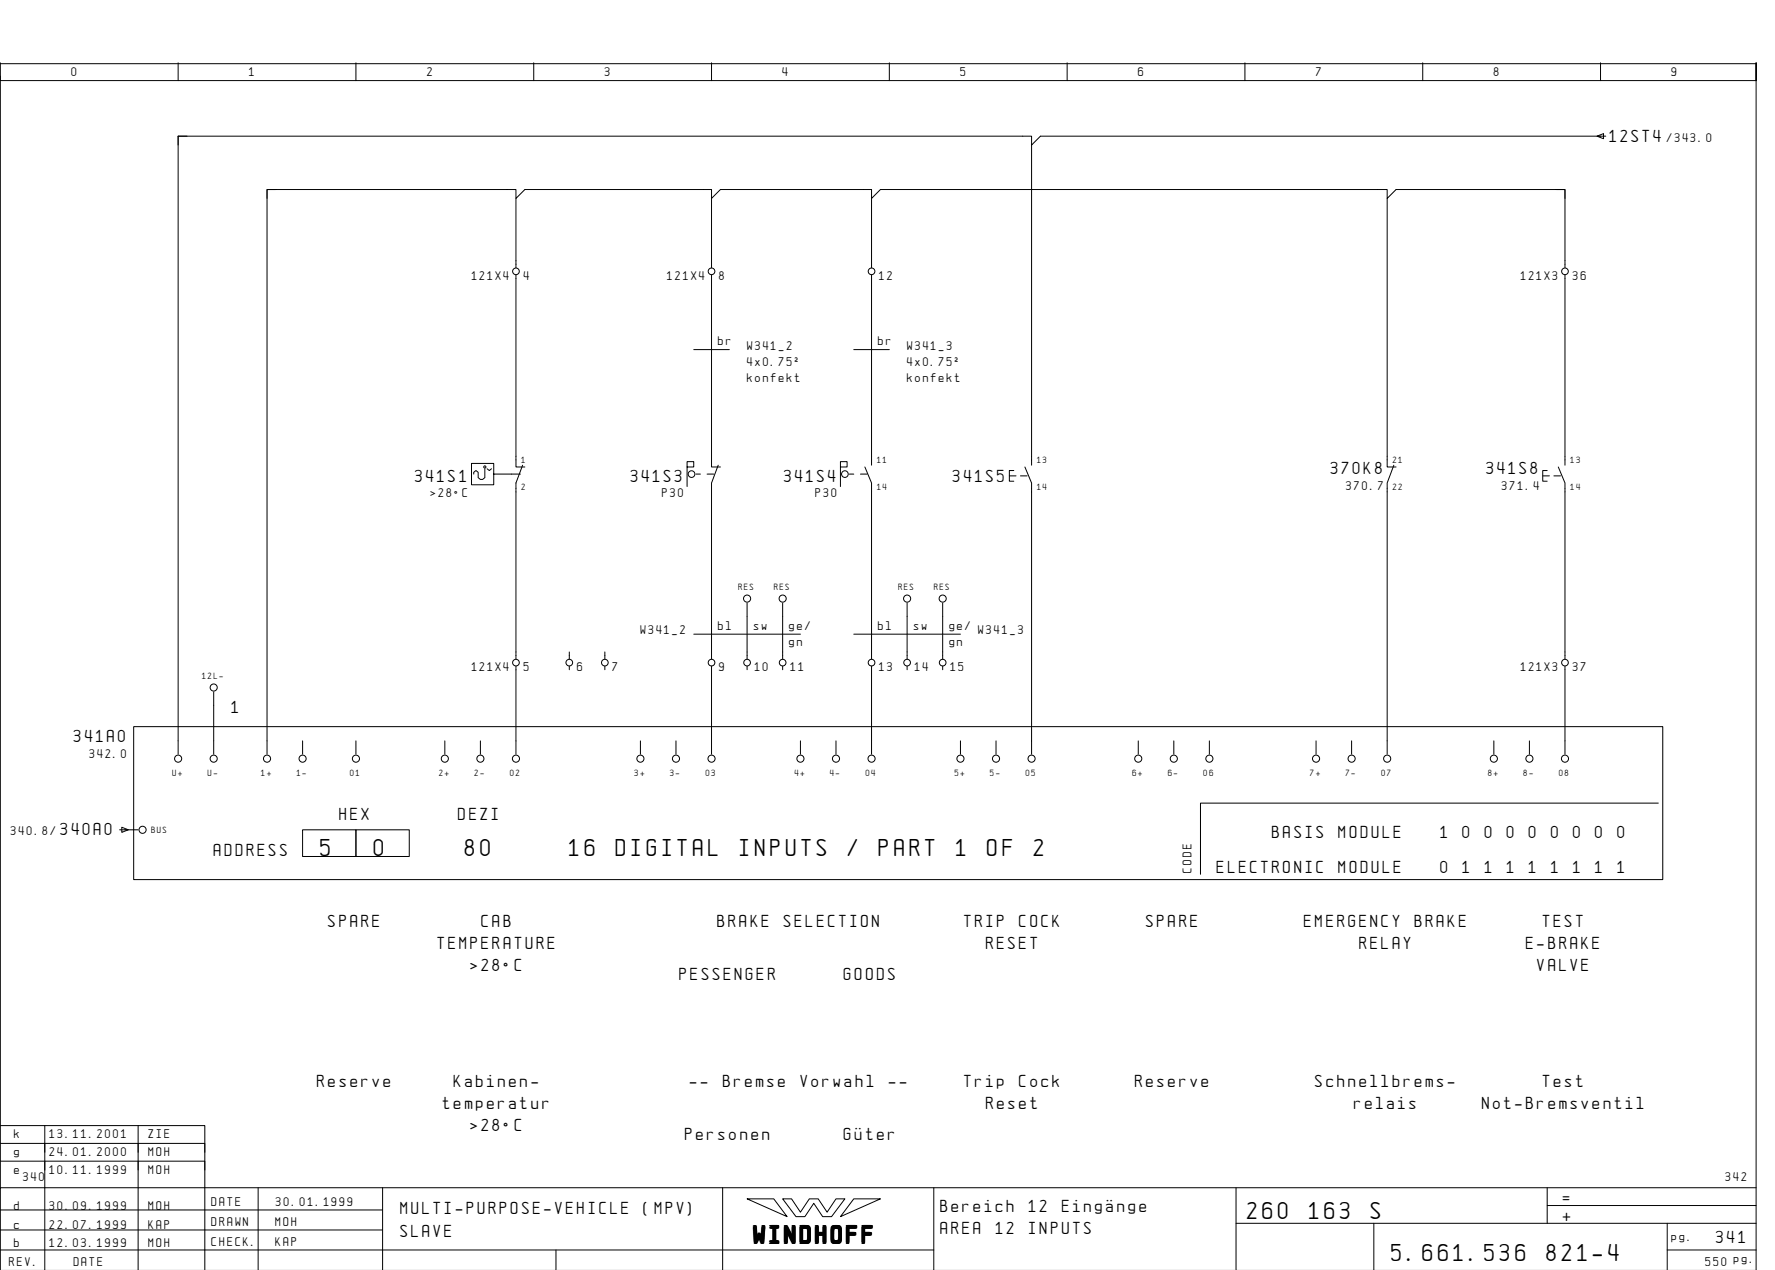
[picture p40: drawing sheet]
<svg xmlns="http://www.w3.org/2000/svg" width="399mm" height="286mm" viewBox="0 0 399 286" stroke-linecap="round" stroke-linejoin="round" font-family="sans-serif">
<defs><g id="words">
<g font-size="4.4">
<text x="72.1" y="192.4">5</text>
<text x="84.1" y="192.4">0</text>
<text x="104.6" y="192.4">80</text>
<text x="128.1" y="192.4">16</text>
<text x="138.5" y="192.4">DIGITAL</text>
<text x="166.4" y="192.4">INPUTS</text>
<text x="190.8" y="192.4">/</text>
<text x="197.7" y="192.4">PART</text>
<text x="215.1" y="192.4">1</text>
<text x="222.1" y="192.4">OF</text>
<text x="232.6" y="192.4">2</text>
<text x="280.6" y="274.1">260</text>
<text x="294.5" y="274.1">163</text>
<text x="308.4" y="274.1">S</text>
<text x="169.5" y="279.3">WINDHOFF</text>
<text x="313.1" y="283.6">5.661.536</text>
<text x="347.9" y="283.6">821-4</text>
</g>
<g font-size="3.1">
<text x="362.1" y="31.9">12ST4</text>
<text x="299.4" y="106.6">370K8</text>
<text x="334.4" y="106.6">341S8</text>
<text x="93.4" y="108.4">341S1</text>
<text x="141.9" y="108.4">341S3</text>
<text x="176.4" y="108.4">341S4</text>
<text x="214.4" y="108.4">341S5</text>
<text x="52.1" y="160.4">1</text>
<text x="16.6" y="166.9">341A0</text>
<text x="76.3" y="184.4">HEX</text>
<text x="103.1" y="184.4">DEZI</text>
<text x="13.6" y="187.9">340A0</text>
<text x="286.2" y="188.4">BASIS</text>
<text x="301.2" y="188.4">MODULE</text>
<text x="324.1" y="188.4">1</text>
<text x="329.1" y="188.4">0</text>
<text x="334" y="188.4">0</text>
<text x="339" y="188.4">0</text>
<text x="344" y="188.4">0</text>
<text x="349" y="188.4">0</text>
<text x="353.9" y="188.4">0</text>
<text x="358.9" y="188.4">0</text>
<text x="363.9" y="188.4">0</text>
<text x="48.1" y="192.4">ADDRESS</text>
<text x="273.8" y="196.4">ELECTRONIC</text>
<text x="301.2" y="196.4">MODULE</text>
<text x="324.1" y="196.4">0</text>
<text x="329.1" y="196.4">1</text>
<text x="334" y="196.4">1</text>
<text x="339" y="196.4">1</text>
<text x="344" y="196.4">1</text>
<text x="349" y="196.4">1</text>
<text x="353.9" y="196.4">1</text>
<text x="358.9" y="196.4">1</text>
<text x="363.9" y="196.4">1</text>
<text x="73.9" y="208.4">SPARE</text>
<text x="108.3" y="208.4">CAB</text>
<text x="161.4" y="208.4">BRAKE</text>
<text x="176.3" y="208.4">SELECTION</text>
<text x="216.9" y="208.4">TRIP</text>
<text x="229.3" y="208.4">COCK</text>
<text x="257.9" y="208.4">SPARE</text>
<text x="293.4" y="208.4">EMERGENCY</text>
<text x="318.3" y="208.4">BRAKE</text>
<text x="347.1" y="208.4">TEST</text>
<text x="98.4" y="213.4">TEMPERATURE</text>
<text x="221.9" y="213.4">RESET</text>
<text x="305.9" y="213.4">RELAY</text>
<text x="343.4" y="213.4">E-BRAKE</text>
<text x="105.9" y="218.4">&gt;28¯C</text>
<text x="152.9" y="220.4">PESSENGER</text>
<text x="189.9" y="220.4">GOODS</text>
<text x="345.9" y="218.4">VALVE</text>
<text x="71.4" y="244.4">Reserve</text>
<text x="102.1" y="244.4">Kabinen-</text>
<text x="155.2" y="244.4">--</text>
<text x="162.7" y="244.4">Bremse</text>
<text x="180.1" y="244.4">Vorwahl</text>
<text x="200" y="244.4">--</text>
<text x="216.9" y="244.4">Trip</text>
<text x="229.3" y="244.4">Cock</text>
<text x="255.4" y="244.4">Reserve</text>
<text x="295.9" y="244.4">Schnellbrems-</text>
<text x="347.1" y="244.4">Test</text>
<text x="99.6" y="249.4">temperatur</text>
<text x="221.9" y="249.4">Reset</text>
<text x="304.6" y="249.4">relais</text>
<text x="333.4" y="249.4">Not-Bremsventil</text>
<text x="105.9" y="254.4">&gt;28¯C</text>
<text x="154.1" y="256.4">Personen</text>
<text x="189.9" y="256.4">GÅter</text>
<text x="90.1" y="273.1">MULTI-PURPOSE-VEHICLE</text>
<text x="144.8" y="273.1">(MPV)</text>
<text x="211.6" y="272.6">Bereich</text>
<text x="231.5" y="272.6">12</text>
<text x="238.9" y="272.6">EingÑnge</text>
<text x="351.6" y="270.6">=</text>
<text x="351.6" y="274.6">+</text>
<text x="90.1" y="278.1">SLAVE</text>
<text x="211.6" y="277.6">AREA</text>
<text x="224" y="277.6">12</text>
<text x="231.5" y="277.6">INPUTS</text>
<text x="386.1" y="279.6">341</text>
</g>
<g font-size="2.3">
<text x="16.1" y="17.1">0</text>
<text x="56.1" y="17.1">1</text>
<text x="96.1" y="17.1">2</text>
<text x="136.1" y="17.1">3</text>
<text x="176.1" y="17.1">4</text>
<text x="216.1" y="17.1">5</text>
<text x="256.1" y="17.1">6</text>
<text x="296.1" y="17.1">7</text>
<text x="336.1" y="17.1">8</text>
<text x="376.1" y="17.1">9</text>
<text x="375" y="31.9">/343.0</text>
<text x="106.1" y="62.9">121X4</text>
<text x="117.8" y="62.9">4</text>
<text x="150.1" y="62.9">121X4</text>
<text x="161.8" y="62.9">8</text>
<text x="197.8" y="62.9">12</text>
<text x="342.1" y="62.9">121X3</text>
<text x="353.8" y="62.9">36</text>
<text x="161.6" y="77.6">br</text>
<text x="197.6" y="77.6">br</text>
<text x="168.1" y="78.6">W341_2</text>
<text x="168.1" y="82.2">4x0.75˝</text>
<text x="204.1" y="78.6">W341_3</text>
<text x="204.1" y="82.2">4x0.75˝</text>
<text x="168.1" y="85.8">konfekt</text>
<text x="204.1" y="85.8">konfekt</text>
<text x="96.9" y="111.9">&gt;28¯C</text>
<text x="149" y="111.9">P30</text>
<text x="183.5" y="111.9">P30</text>
<text x="302.9" y="110.1">370.7</text>
<text x="337.9" y="110.1">371.4</text>
<text x="144.1" y="142.6">W341_2</text>
<text x="161.6" y="141.6">bl</text>
<text x="169.6" y="141.6">sw</text>
<text x="177.6" y="141.6">ge/</text>
<text x="197.6" y="141.6">bl</text>
<text x="205.6" y="141.6">sw</text>
<text x="213.6" y="141.6">ge/</text>
<text x="220.1" y="142.6">W341_3</text>
<text x="177.6" y="145.2">gn</text>
<text x="213.6" y="145.2">gn</text>
<text x="106.1" y="150.9">121X4</text>
<text x="117.8" y="150.9">5</text>
<text x="129.8" y="150.9">6</text>
<text x="137.8" y="150.9">7</text>
<text x="161.8" y="150.9">9</text>
<text x="169.8" y="150.9">10</text>
<text x="177.8" y="150.9">11</text>
<text x="197.8" y="150.9">13</text>
<text x="205.8" y="150.9">14</text>
<text x="213.8" y="150.9">15</text>
<text x="342.1" y="150.9">121X3</text>
<text x="353.8" y="150.9">37</text>
<text x="20.1" y="170.4">342.0</text>
<text x="2.4" y="187.9">340.8/</text>
<text x="268.1" y="196.4" transform="rotate(-90 268.1 196.4)">CODE</text>
<text x="3.2" y="256">k</text>
<text x="11.1" y="256">13.11.2001</text>
<text x="33.4" y="256">ZIE</text>
<text x="3.2" y="260">g</text>
<text x="11.1" y="260">24.01.2000</text>
<text x="33.4" y="260">MOH</text>
<text x="3.2" y="264">e</text>
<text x="5.2" y="265.6">340</text>
<text x="11.1" y="264">10.11.1999</text>
<text x="33.4" y="264">MOH</text>
<text x="388.2" y="265.6">342</text>
<text x="3.2" y="272">d</text>
<text x="11.1" y="272">30.09.1999</text>
<text x="33.4" y="272">MOH</text>
<text x="47.6" y="271.1">DATE</text>
<text x="47.6" y="275.6">DRAWN</text>
<text x="62" y="275.6">MOH</text>
<text x="62.1" y="271.1">30.01.1999</text>
<text x="3.2" y="276.4">c</text>
<text x="3.2" y="280.4">b</text>
<text x="11.1" y="276.4">22.07.1999</text>
<text x="11.1" y="280.4">12.03.1999</text>
<text x="33.4" y="276.4">KAP</text>
<text x="33.4" y="280.4">MOH</text>
<text x="47.6" y="280.1">CHECK.</text>
<text x="62" y="280.1">KAP</text>
<text x="376.1" y="279.1">pg.</text>
<text x="2.1" y="284.6">REV.</text>
<text x="16.6" y="284.6">DATE</text>
<text x="383.7" y="284.6">550 pg.</text>
</g>
<g font-size="1.6">
<text x="117.4" y="104.1">1</text>
<text x="197.4" y="104.1">11</text>
<text x="233.4" y="104.1">13</text>
<text x="313.4" y="104.1">21</text>
<text x="353.4" y="104.1">13</text>
<text x="117.4" y="110.1">2</text>
<text x="197.4" y="110.1">14</text>
<text x="233.4" y="110.1">14</text>
<text x="313.4" y="110.1">22</text>
<text x="353.4" y="110.1">14</text>
<text x="166.1" y="132.6">RES</text>
<text x="174.1" y="132.6">RES</text>
<text x="202.1" y="132.6">RES</text>
<text x="210.1" y="132.6">RES</text>
<text x="45.5" y="152.6">12L-</text>
<text x="38.8" y="174.6">U+</text>
<text x="46.8" y="174.6">U-</text>
<text x="58.8" y="174.6">1+</text>
<text x="66.8" y="174.6">1-</text>
<text x="78.8" y="174.6">01</text>
<text x="98.8" y="174.6">2+</text>
<text x="106.8" y="174.6">2-</text>
<text x="114.8" y="174.6">02</text>
<text x="142.8" y="174.6">3+</text>
<text x="150.8" y="174.6">3-</text>
<text x="158.8" y="174.6">03</text>
<text x="178.8" y="174.6">4+</text>
<text x="186.8" y="174.6">4-</text>
<text x="194.8" y="174.6">04</text>
<text x="214.8" y="174.6">5+</text>
<text x="222.8" y="174.6">5-</text>
<text x="230.8" y="174.6">05</text>
<text x="254.8" y="174.6">6+</text>
<text x="262.8" y="174.6">6-</text>
<text x="270.8" y="174.6">06</text>
<text x="294.8" y="174.6">7+</text>
<text x="302.8" y="174.6">7-</text>
<text x="310.8" y="174.6">07</text>
<text x="334.8" y="174.6">8+</text>
<text x="342.8" y="174.6">8-</text>
<text x="350.8" y="174.6">08</text>
<text x="34.1" y="187.3">BUS</text>
</g>
</g></defs>
<g fill="none" stroke="#000" stroke-width=".22">
<path d="M.1 14.1v4h395v-4v271.6M.1 17.1v250M.1 14.3h395M40.1 14.1v4M80.1 14.1v4M120.1 14.1v4M160.1 14.1v4M200.1 14.1v4M240.1 14.1v4M280.1 14.1v4M320.1 14.1v4M360.1 14.1v4"/>
<path d="M42.1 30.6h-2v2M232.1 32.6v72M359.3 30.6l1.4-.6v1.2zM361.3 30.6h-127.2l-2 2v-2h-192v139M62.1 42.6h-2v2M116.1 44.6v15.6M160.1 44.6v15.6M196.1 44.6v15.6M312.1 44.6v60.4h2M350.1 42.6h2v2M116.1 61.8v43.2h2M156.1 78.6h8"/>
<path d="M160.1 61.8v43.2h2M192.1 78.6h8M196.1 61.8v42.8M352.1 60.2v-17.6h-38l-2 2v-2h-114l-2 2v-2h-34l-2 2v-2h-42l-2 2v-2h-56v127M352.1 61.8v42.8M109.1 105.4v2l-.5 .4h-.5l-.5-.4v-1.2l-.5-.4-.5 .4v.4M109.6 105.4l.5 .4 .5-.4M117.1 106.6h-6v-2.4h-5v4.8h5v-2.4M117.6 104.6l-1.5 4v39.6M154.6 105h1.5v-1.2h-1.5v5.6M156.6 106.6h1M159.1 106.6h1.5"/>
<path d="M161.6 104.6l-1.5 4v39.6M189.1 105h1.5v-1.2h-1.5v5.6M191.1 106.6h1M193.6 106.6h1.5M194.6 105l1.5 3.6v39.6M227.1 107h1.5M228.1 105.8h-1v2.4h1M229.6 107h1.5M230.6 105l1.5 3.6v61M313.6 104.6l-1.5 4v61M347.1 107h1.5M348.1 105.8h-1v2.4h1"/>
<path d="M349.6 107h1.5M350.6 105l1.5 3.6v39.6M168.1 135.6v12.6M176.1 135.6v12.6M204.1 135.6v12.6M212.1 135.6v12.6M48.1 155.6v14M116.1 149.8v19.8M128.1 146.6v1.6M128.1 149.8v.8M136.1 146.6v1.6M136.1 149.8v.8"/>
<path d="M156.1 142.6h24M160.1 149.8v19.8M168.1 149.8v.8M176.1 149.8v.8M192.1 142.6h24M196.1 149.8v19.8M204.1 149.8v.8M212.1 149.8v.8M352.1 149.8v19.8M30.1 163.4h344v34.4h-344zM68.1 166.6v3M80.1 166.6v3"/>
<path d="M100.1 166.6v3M108.1 166.6v3M144.1 166.6v3M152.1 166.6v3M180.1 166.6v3M188.1 166.6v3M216.1 166.6v3M224.1 166.6v3M256.1 166.6v3M264.1 166.6v3M272.1 166.6v3M296.1 166.6v3"/>
<path d="M304.1 166.6v3M336.1 166.6v3M344.1 166.6v3M26.9 186.6h4.2M27.4 186l1.5 .6-1.5 .6zM68.1 186.6h12v6h-12zM80.1 186.6h12v6h-12zM373.1 180.6h-103v16M.1 253.2h46v6M.1 257.2h46v6M10.1 253.2v32.4M31.1 253.2v32.4"/>
<path d="M.1 261.1h46v6.1M46.1 267.1v18.6M58.1 267.1v18.6M86.1 272.1h-86M86.1 276.6h-86M86.1 267.1v18.6M162.6 267.1v18.6M168.1 269.6h6l3 4zM176.1 269.6h2l2 3 2-3h2l2 3 2-3h2l-3 4h-2l-2-3-2 3h-2zM192.1 269.6h6l-9 4zM210.1 267.1v18.6M278.1 275.1h117"/>
<path d="M278.1 267.1v18.6M309.1 275.1v10.6M348.1 271.1h47M348.1 267.1v8M375.1 275.1v10.6M395.1 267.1h-395v18.6M125.1 281.1v4.6M210.1 281.1h-210M375.1 281.1h20"/>
<circle cx="116.1" cy="61" r=".75"/>
<circle cx="160.1" cy="61" r=".75"/>
<circle cx="196.1" cy="61" r=".75"/>
<circle cx="352.1" cy="61" r=".75"/>
<circle cx="109.1" cy="105" r=".25"/>
<circle cx="155.6" cy="106.6" r=".75"/>
<circle cx="190.1" cy="106.6" r=".75"/>
<circle cx="168.1" cy="134.6" r=".8"/>
<circle cx="176.1" cy="134.6" r=".8"/>
<circle cx="204.1" cy="134.6" r=".8"/>
<circle cx="212.1" cy="134.6" r=".8"/>
<circle cx="48.1" cy="154.6" r=".8"/>
<circle cx="116.1" cy="149" r=".75"/>
<circle cx="128.1" cy="149" r=".75"/>
<circle cx="136.1" cy="149" r=".75"/>
<circle cx="160.1" cy="149" r=".75"/>
<circle cx="168.1" cy="149" r=".75"/>
<circle cx="176.1" cy="149" r=".75"/>
<circle cx="196.1" cy="149" r=".75"/>
<circle cx="204.1" cy="149" r=".75"/>
<circle cx="212.1" cy="149" r=".75"/>
<circle cx="352.1" cy="149" r=".75"/>
<circle cx="40.1" cy="170.6" r=".8"/>
<circle cx="48.1" cy="170.6" r=".8"/>
<circle cx="60.1" cy="170.6" r=".8"/>
<circle cx="68.1" cy="170.6" r=".8"/>
<circle cx="80.1" cy="170.6" r=".8"/>
<circle cx="100.1" cy="170.6" r=".8"/>
<circle cx="108.1" cy="170.6" r=".8"/>
<circle cx="116.1" cy="170.6" r=".8"/>
<circle cx="144.1" cy="170.6" r=".8"/>
<circle cx="152.1" cy="170.6" r=".8"/>
<circle cx="160.1" cy="170.6" r=".8"/>
<circle cx="180.1" cy="170.6" r=".8"/>
<circle cx="188.1" cy="170.6" r=".8"/>
<circle cx="196.1" cy="170.6" r=".8"/>
<circle cx="216.1" cy="170.6" r=".8"/>
<circle cx="224.1" cy="170.6" r=".8"/>
<circle cx="232.1" cy="170.6" r=".8"/>
<circle cx="256.1" cy="170.6" r=".8"/>
<circle cx="264.1" cy="170.6" r=".8"/>
<circle cx="272.1" cy="170.6" r=".8"/>
<circle cx="296.1" cy="170.6" r=".8"/>
<circle cx="304.1" cy="170.6" r=".8"/>
<circle cx="312.1" cy="170.6" r=".8"/>
<circle cx="336.1" cy="170.6" r=".8"/>
<circle cx="344.1" cy="170.6" r=".8"/>
<circle cx="352.1" cy="170.6" r=".8"/>
<circle cx="32.1" cy="186.6" r=".8"/>
</g>
<use href="#words"/>
</svg>
